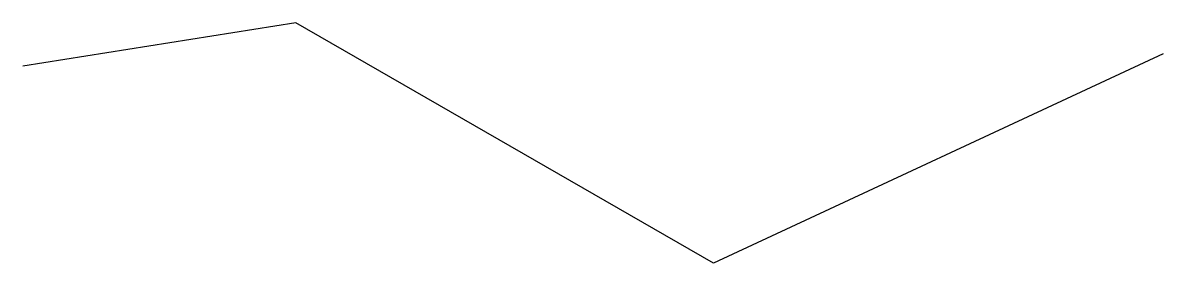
# Model space of a CAD drawing. Header units: metres. Extents: x 1075229 to 1080096, y 1572445 to 1573471.
import ezdxf

# ---------------------------------------------------------------- set-up
doc = ezdxf.new("R2010")
doc.units = ezdxf.units.M

msp = doc.modelspace()

# ---------------------------------------------------------------- linework, layer by layer
at = {"color": 2, "lineweight": 30, "flags": 128}
msp.add_lwpolyline([(1080095.9812, 1573338.0615), (1078176.4987, 1572444.7917), (1076394.5087, 1573470.9228), (1075229.3831, 1573286.485)], dxfattribs=at)

doc.saveas('drawing.dxf')
